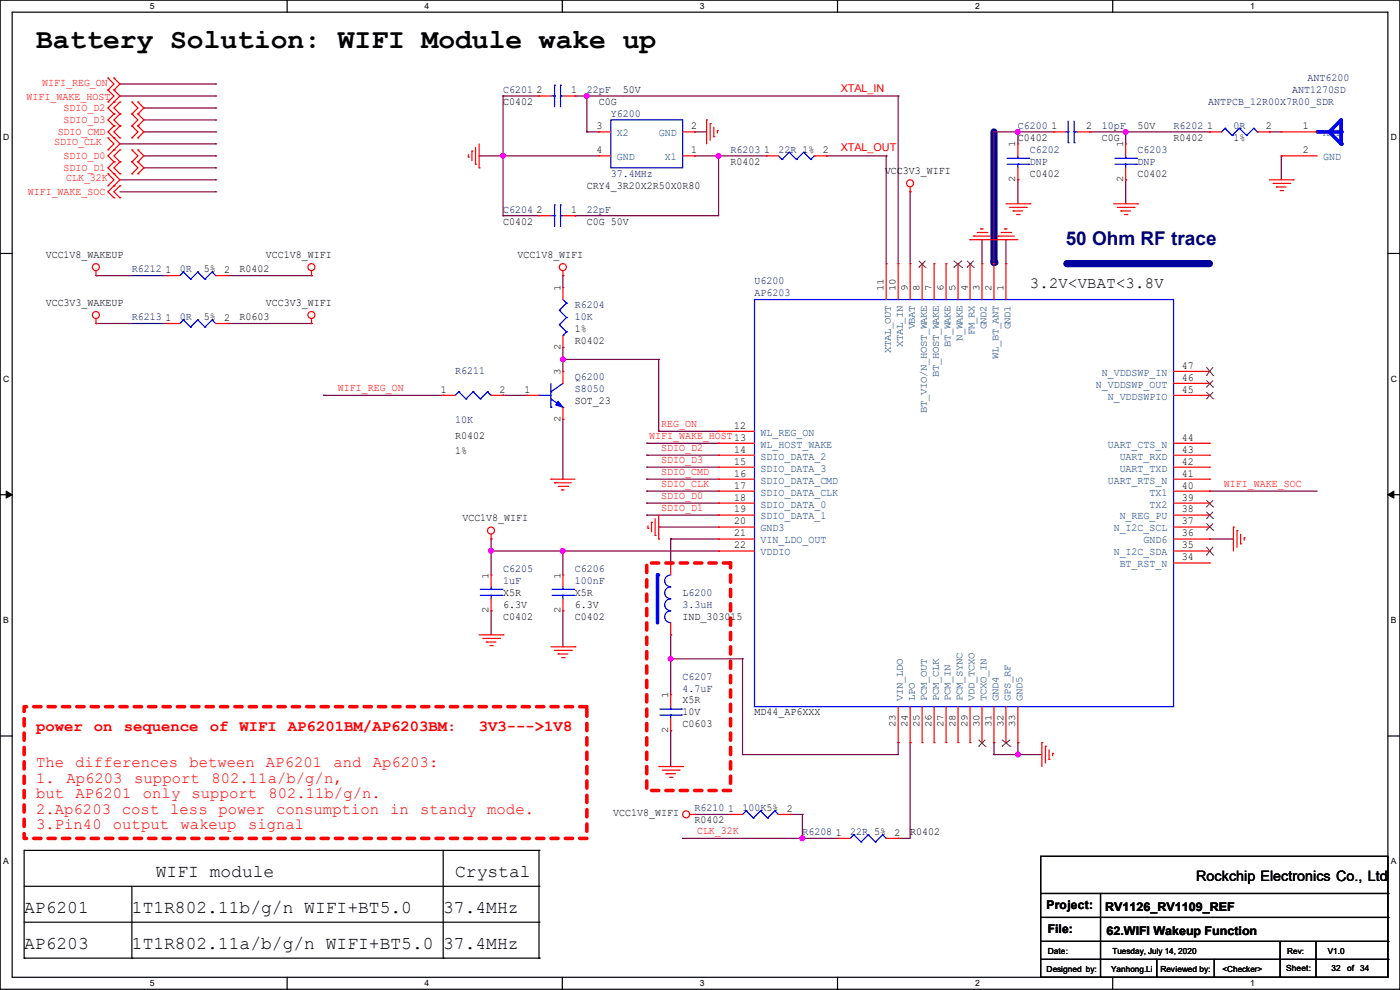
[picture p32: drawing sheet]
<svg xmlns="http://www.w3.org/2000/svg" width="297mm" height="210mm" viewBox="0 0 297 210" stroke-linecap="round" stroke-linejoin="round" font-family="sans-serif">
<defs><g id="words">
<text font-size="5.9" x="7.7" y="10.1">Battery Solution: WIFI Module wake up</text>
<text font-size="4" fill="#000080" x="226.1" y="52">50 Ohm RF trace</text>
<g font-size="3.8">
<text x="33.1" y="186">WIFI module</text>
<text x="96.6" y="186">Crystal</text>
<text x="5.1" y="193.6">AP6201</text>
<text x="28" y="193.6">1T1R802.11b/g/n WIFI+BT5.0</text>
<text x="94" y="193.6">37.4MHz</text>
<text x="5.1" y="201.3">AP6203</text>
<text x="28" y="201.3">1T1R802.11a/b/g/n WIFI+BT5.0</text>
<text x="94" y="201.3">37.4MHz</text>
</g>
<text font-size="3.3" x="218.5" y="61.1">3.2V&lt;VBAT&lt;3.8V</text>
<g font-size="3.3" fill="#f00">
<text x="7.7" y="155.2">power</text>
<text x="19.9" y="155.2">on</text>
<text x="26.2" y="155.2">sequence</text>
<text x="44.5" y="155.2">of</text>
<text x="50.8" y="155.2">WIFI</text>
<text x="61.1" y="155.2">AP6201BM/AP6203BM:</text>
<text x="101.6" y="155.2">3V3---&gt;1V8</text>
<text x="7.7" y="162.7">The</text>
<text x="7.7" y="166">1.</text>
<text x="14.1" y="166">Ap6203</text>
<text x="16" y="162.7">differences</text>
<text x="28.5" y="166">support</text>
<text x="40.2" y="162.7">between</text>
<text x="44.9" y="166">802.11a/b/g/n,</text>
<text x="56.4" y="162.7">AP6201</text>
<text x="70.7" y="162.7">and</text>
<text x="79.1" y="162.7">Ap6203:</text>
<text x="7.7" y="169.3">but</text>
<text x="7.7" y="172.6">2.Ap6203 cost less power consumption</text>
<text x="16" y="169.3">AP6201</text>
<text x="30.3" y="169.3">only</text>
<text x="40.6" y="169.3">support</text>
<text x="56.9" y="169.3">802.11b/g/n.</text>
<text x="82.8" y="172.6">in</text>
<text x="89.1" y="172.6">standy</text>
<text x="103.4" y="172.6">mode.</text>
<text x="7.7" y="175.9">3.Pin40</text>
<text x="24" y="175.9">output</text>
<text x="38.3" y="175.9">wakeup</text>
<text x="52.6" y="175.9">signal</text>
</g>
<text font-size="3" x="253.8" y="186.9">Rockchip Electronics Co., Ltd</text>
<g font-size="2.5">
<text x="222" y="192.9">Project:</text>
<text x="222.3" y="198">File:</text>
<text x="234.5" y="193.2">RV1126_RV1109_REF</text>
<text x="234.7" y="198.2">62.WIFI Wakeup Function</text>
</g>
<g font-size="2.3" fill="#000080">
<text x="277.4" y="17.1">ANT6200</text>
<text x="106.7" y="19.7">C6201</text>
<text x="124.5" y="19.7">22pF</text>
<text x="256.3" y="22.2">ANTPCB_12R00X7R00_SDR</text>
<text x="274.1" y="19.7">ANT1270SD</text>
<text x="129.6" y="24.8">Y6200</text>
<text x="215.9" y="27.3">C6200</text>
<text x="233.7" y="27.3">10pF</text>
<text x="249" y="27.3">R6202</text>
<text x="261.7" y="27.3">0R</text>
<text x="155" y="32.4">R6203</text>
<text x="165.1" y="32.4">22R 1%</text>
<text x="218.5" y="32.4">C6202</text>
<text x="218.5" y="34.9">DNP</text>
<text x="241.3" y="32.4">C6203</text>
<text x="241.3" y="34.9">DNP</text>
<text x="129.6" y="37.5">37.4MHz</text>
<text x="106.7" y="45.1">C6204</text>
<text x="124.5" y="45.1">22pF</text>
<text x="28" y="57.8">R6212</text>
<text x="38.1" y="57.8">0R</text>
<text x="122" y="65.4">R6204</text>
<text x="160.1" y="60.3">U6200</text>
<text x="160.1" y="62.9">AP6203</text>
<text x="28" y="67.9">R6213</text>
<text x="38.1" y="67.9">0R</text>
<text x="122" y="67.9">10K</text>
<text x="96.6" y="79.4">R6211</text>
<text x="122" y="80.6">Q6200</text>
<text x="122" y="83.2">S8050</text>
<text x="96.6" y="89.8">10K</text>
<text x="106.7" y="121.3">C6205</text>
<text x="106.7" y="123.8">1uF</text>
<text x="122" y="121.3">C6206</text>
<text x="122" y="123.8">100nF</text>
<text x="144.8" y="126.4">L6200</text>
<text x="144.8" y="128.9">3.3uH</text>
<text x="144.8" y="144.1">C6207</text>
<text x="144.8" y="146.7">4.7uF</text>
<text x="147.4" y="172.1">R6210</text>
<text x="157.5" y="172.1">100K5%</text>
<text x="170.2" y="177.2">R6208</text>
<text x="180.4" y="177.2">22R 5%</text>
</g>
<g font-size="2.3" fill="#f00">
<text x="5.6" y="21.2">WIFI_WAKE_HOST</text>
<text x="8.9" y="18.2">WIFI_REG_ON</text>
<text x="13.5" y="23.5">SDIO_D2</text>
<text x="178.4" y="19.4">XTAL_IN</text>
<text x="12.2" y="28.6">SDIO_CMD</text>
<text x="13.5" y="26">SDIO_D3</text>
<text x="11.5" y="30.9">SDIO_CLK</text>
<text x="13.5" y="33.7">SDIO_D0</text>
<text x="178.4" y="32.1">XTAL_OUT</text>
<text x="5.9" y="41.3">WIFI_WAKE_SOC</text>
<text x="13.5" y="36.2">SDIO_D1</text>
<text x="14" y="38.5">CLK_32K</text>
<text x="71.7" y="82.9">WIFI_REG_ON</text>
<text x="137.7" y="93.1">WIFI_WAKE_HOST13</text>
<text x="140.3" y="95.6">SDIO_D2</text>
<text x="140.3" y="90.6">REG_ON</text>
<text x="140.3" y="98.2">SDIO_D3</text>
<text x="140.3" y="100.7">SDIO_CMD</text>
<text x="140.3" y="105.8">SDIO_D0</text>
<text x="140.3" y="103.3">SDIO_CLK</text>
<text x="259.6" y="103.3">WIFI_WAKE_SOC</text>
<text x="140.3" y="108.3">SDIO_D1</text>
<text x="147.9" y="176.9">CLK_32K</text>
</g>
<g font-size="2.3">
<text x="106.7" y="22.2">C0402</text>
<text x="113.8" y="19.8">2</text>
<text x="121.2" y="19.8">1</text>
<text x="127" y="22.2">C0G</text>
<text x="132.1" y="19.7">50V</text>
<text x="126.5" y="27.4">3</text>
<text x="146.6" y="27.4">2</text>
<text x="215.9" y="29.8">C0402</text>
<text x="223.1" y="27.4">1</text>
<text x="230.4" y="27.4">2</text>
<text x="233.7" y="29.8">C0G</text>
<text x="241.3" y="27.3">50V</text>
<text x="249" y="29.8">R0402</text>
<text x="256.1" y="27.4">1</text>
<text x="261.7" y="29.8">1%</text>
<text x="268.5" y="27.4">2</text>
<text x="276.4" y="27.4">1</text>
<text x="126.5" y="32.5">4</text>
<text x="146.6" y="32.5">1</text>
<text x="155" y="34.9">R0402</text>
<text x="162.1" y="32.5">1</text>
<text x="174.5" y="32.5">2</text>
<text x="276.4" y="32.5">2</text>
<text x="124.5" y="40">CRY4_3R20X2R50X0R80</text>
<text x="187.7" y="37">VCC3V3_WIFI</text>
<text x="218.5" y="37.5">C0402</text>
<text x="241.3" y="37.5">C0402</text>
<text x="106.7" y="47.6">C0402</text>
<text x="113.8" y="45.2">2</text>
<text x="121.2" y="45.2">1</text>
<text x="124.5" y="47.6">C0G 50V</text>
<text x="9.7" y="54.7">VCC1V8_WAKEUP</text>
<text x="35.1" y="57.9">1</text>
<text x="43.2" y="57.8">5%</text>
<text x="47.5" y="57.9">2</text>
<text x="50.8" y="57.8">R0402</text>
<text x="56.4" y="54.7">VCC1V8_WIFI</text>
<text x="109.8" y="54.7">VCC1V8_WIFI</text>
<text x="9.7" y="64.9">VCC3V3_WAKEUP</text>
<text x="56.4" y="64.9">VCC3V3_WIFI</text>
<text x="35.1" y="68.1">1</text>
<text x="43.2" y="67.9">5%</text>
<text x="47.5" y="68.1">2</text>
<text x="50.8" y="67.9">R0603</text>
<text x="122" y="70.5">1%</text>
<text x="122" y="73">R0402</text>
<text x="93.5" y="83.3">1</text>
<text x="106" y="83.3">2</text>
<text x="111.3" y="83.3">1</text>
<text x="250.7" y="83.3">45</text>
<text x="250.7" y="80.8">46</text>
<text x="250.7" y="78.2">47</text>
<text x="122" y="85.7">SOT_23</text>
<text x="96.6" y="93.1">R0402</text>
<text x="155.7" y="90.9">12</text>
<text x="250.7" y="93.5">44</text>
<text x="96.6" y="96.4">1%</text>
<text x="155.7" y="96">14</text>
<text x="155.7" y="101.1">16</text>
<text x="155.7" y="98.6">15</text>
<text x="250.7" y="98.6">42</text>
<text x="250.7" y="96">43</text>
<text x="250.7" y="101.1">41</text>
<text x="155.7" y="106.2">18</text>
<text x="155.7" y="103.6">17</text>
<text x="250.7" y="106.2">39</text>
<text x="250.7" y="103.6">40</text>
<text x="98.1" y="110.6">VCC1V8_WIFI</text>
<text x="155.7" y="108.7">19</text>
<text x="155.7" y="111.3">20</text>
<text x="155.7" y="113.8">21</text>
<text x="250.7" y="111.3">37</text>
<text x="250.7" y="108.7">38</text>
<text x="250.7" y="113.8">36</text>
<text x="155.7" y="116.3">22</text>
<text x="250.7" y="116.3">35</text>
<text x="250.7" y="118.9">34</text>
<text x="106.7" y="131.4">C0402</text>
<text x="106.7" y="126.4">X5R</text>
<text x="106.7" y="128.9">6.3V</text>
<text x="122" y="131.4">C0402</text>
<text x="122" y="126.4">X5R</text>
<text x="122" y="128.9">6.3V</text>
<text x="144.8" y="131.4">IND_303015</text>
<text x="144.8" y="149.2">X5R</text>
<text x="144.8" y="154.3">C0603</text>
<text x="144.8" y="151.8">10V</text>
<text x="160.1" y="151.8">MD44_AP6XXX</text>
<text x="130.1" y="173.1">VCC1V8_WIFI</text>
<text x="154.5" y="172.2">1</text>
<text x="166.9" y="172.2">2</text>
<text x="147.4" y="174.6">R0402</text>
<text x="177.3" y="177.3">1</text>
<text x="189.8" y="177.3">2</text>
<text x="193.1" y="177.2">R0402</text>
</g>
<g font-size="2.3" fill="#004080">
<text x="130.9" y="28.9">X2</text>
<text x="139.7" y="28.9">GND</text>
<text x="280.7" y="28.9">ANT</text>
<text x="130.9" y="34">GND</text>
<text x="141" y="34">X1</text>
<text x="280.7" y="34">GND</text>
<text x="232.5" y="82.3">N_VDDSWP_OUT</text>
<text x="233.7" y="79.7">N_VDDSWP_IN</text>
<text x="235" y="84.8">N_VDDSWPIO</text>
<text x="161.3" y="95">WL_HOST_WAKE</text>
<text x="161.3" y="92.4">WL_REG_ON</text>
<text x="235" y="95">UART_CTS_N</text>
<text x="161.3" y="97.5">SDIO_DATA_2</text>
<text x="161.3" y="100">SDIO_DATA_3</text>
<text x="237.5" y="100">UART_TXD</text>
<text x="237.5" y="97.5">UART_RXD</text>
<text x="161.3" y="107.7">SDIO_DATA_0</text>
<text x="161.3" y="105.1">SDIO_DATA_CLK</text>
<text x="161.3" y="102.6">SDIO_DATA_CMD</text>
<text x="235" y="102.6">UART_RTS_N</text>
<text x="243.9" y="107.7">TX2</text>
<text x="243.9" y="105.1">TX1</text>
<text x="161.3" y="110.2">SDIO_DATA_1</text>
<text x="161.3" y="112.7">GND3</text>
<text x="236.3" y="112.7">N_I2C_SCL</text>
<text x="237.5" y="110.2">N_REG_PU</text>
<text x="161.3" y="117.8">VDDIO</text>
<text x="161.3" y="115.3">VIN_LDO_OUT</text>
<text x="236.3" y="117.8">N_I2C_SDA</text>
<text x="242.6" y="115.3">GND6</text>
<text x="237.5" y="120.4">BT_RST_N</text>
</g>
<g font-size="2.1">
<text x="215.4" y="31.3" transform="rotate(-90 215.4 31.3)">1</text>
<text x="238.3" y="31.3" transform="rotate(-90 238.3 31.3)">1</text>
<text x="215.4" y="38.7" transform="rotate(-90 215.4 38.7)">2</text>
<text x="238.3" y="38.7" transform="rotate(-90 238.3 38.7)">2</text>
<text x="118.9" y="61.8" transform="rotate(-90 118.9 61.8)">1</text>
<text x="187.5" y="61.8" transform="rotate(-90 187.5 61.8)">11</text>
<text x="190" y="61.8" transform="rotate(-90 190 61.8)">10</text>
<text x="192.5" y="61.8" transform="rotate(-90 192.5 61.8)">9</text>
<text x="195.1" y="61.8" transform="rotate(-90 195.1 61.8)">8</text>
<text x="197.6" y="61.8" transform="rotate(-90 197.6 61.8)">7</text>
<text x="200.2" y="61.8" transform="rotate(-90 200.2 61.8)">6</text>
<text x="202.7" y="61.8" transform="rotate(-90 202.7 61.8)">5</text>
<text x="205.2" y="61.8" transform="rotate(-90 205.2 61.8)">4</text>
<text x="207.8" y="61.8" transform="rotate(-90 207.8 61.8)">3</text>
<text x="210.3" y="61.8" transform="rotate(-90 210.3 61.8)">2</text>
<text x="212.9" y="61.8" transform="rotate(-90 212.9 61.8)">1</text>
<text x="118.9" y="74.2" transform="rotate(-90 118.9 74.2)">2</text>
<text x="118.9" y="79.5" transform="rotate(-90 118.9 79.5)">3</text>
<text x="118.9" y="89.5" transform="rotate(-90 118.9 89.5)">2</text>
<text x="103.6" y="122.7" transform="rotate(-90 103.6 122.7)">1</text>
<text x="118.9" y="122.7" transform="rotate(-90 118.9 122.7)">1</text>
<text x="103.6" y="130.1" transform="rotate(-90 103.6 130.1)">2</text>
<text x="118.9" y="130.1" transform="rotate(-90 118.9 130.1)">2</text>
<text x="141.7" y="148.1" transform="rotate(-90 141.7 148.1)">1</text>
<text x="141.7" y="155.5" transform="rotate(-90 141.7 155.5)">2</text>
<text x="190" y="154.2" transform="rotate(-90 190 154.2)">23</text>
<text x="192.5" y="154.2" transform="rotate(-90 192.5 154.2)">24</text>
<text x="195.1" y="154.2" transform="rotate(-90 195.1 154.2)">25</text>
<text x="197.6" y="154.2" transform="rotate(-90 197.6 154.2)">26</text>
<text x="200.2" y="154.2" transform="rotate(-90 200.2 154.2)">27</text>
<text x="202.7" y="154.2" transform="rotate(-90 202.7 154.2)">28</text>
<text x="205.2" y="154.2" transform="rotate(-90 205.2 154.2)">29</text>
<text x="207.8" y="154.2" transform="rotate(-90 207.8 154.2)">30</text>
<text x="210.3" y="154.2" transform="rotate(-90 210.3 154.2)">31</text>
<text x="212.9" y="154.2" transform="rotate(-90 212.9 154.2)">32</text>
<text x="215.4" y="154.2" transform="rotate(-90 215.4 154.2)">33</text>
</g>
<g font-size="2.1" fill="#004080">
<text x="194.1" y="69.9" transform="rotate(-90 194.1 69.9)">VBAT</text>
<text x="206.8" y="71.2" transform="rotate(-90 206.8 71.2)">FM_RX</text>
<text x="209.3" y="69.9" transform="rotate(-90 209.3 69.9)">GND2</text>
<text x="214.4" y="69.9" transform="rotate(-90 214.4 69.9)">GND1</text>
<text x="189" y="75" transform="rotate(-90 189 75)">XTAL_OUT</text>
<text x="191.5" y="73.7" transform="rotate(-90 191.5 73.7)">XTAL_IN</text>
<text x="201.7" y="73.7" transform="rotate(-90 201.7 73.7)">BT_WAKE</text>
<text x="204.2" y="72.4" transform="rotate(-90 204.2 72.4)">N_WAKE</text>
<text x="211.8" y="76.2" transform="rotate(-90 211.8 76.2)">WL_BT_ANT</text>
<text x="199.1" y="80.1" transform="rotate(-90 199.1 80.1)">BT_HOST_WAKE</text>
<text x="196.6" y="87.7" transform="rotate(-90 196.6 87.7)">BT_VIO/N_HOST_WAKE</text>
<text x="191.5" y="148.6" transform="rotate(-90 191.5 148.6)">VIN_LDO</text>
<text x="194.1" y="148.6" transform="rotate(-90 194.1 148.6)">LPO</text>
<text x="196.6" y="148.6" transform="rotate(-90 196.6 148.6)">PCM_OUT</text>
<text x="199.1" y="148.6" transform="rotate(-90 199.1 148.6)">PCM_CLK</text>
<text x="201.7" y="148.6" transform="rotate(-90 201.7 148.6)">PCM_IN</text>
<text x="204.2" y="148.6" transform="rotate(-90 204.2 148.6)">PCM_SYNC</text>
<text x="206.8" y="148.6" transform="rotate(-90 206.8 148.6)">VDD_TCXO</text>
<text x="209.3" y="148.6" transform="rotate(-90 209.3 148.6)">TCXO_IN</text>
<text x="211.8" y="148.6" transform="rotate(-90 211.8 148.6)">GND4</text>
<text x="214.4" y="148.6" transform="rotate(-90 214.4 148.6)">GPS_RF</text>
<text x="216.9" y="148.6" transform="rotate(-90 216.9 148.6)">GND5</text>
</g>
<g font-size="1.8">
<text x="31.8" y="1.9">5</text>
<text x="90.1" y="1.9">4</text>
<text x="148.5" y="1.9">3</text>
<text x="206.8" y="1.9">2</text>
<text x="265.2" y="1.9">1</text>
<text x=".7" y="29.8">D</text>
<text x="295.1" y="29.8">D</text>
<text x=".7" y="80.9">C</text>
<text x="295.1" y="80.9">C</text>
<text x=".7" y="132.1">B</text>
<text x="295.1" y="132.1">B</text>
<text x=".7" y="183.3">A</text>
<text x="295.1" y="183.3">A</text>
<text x="222.3" y="202.3">Date:</text>
<text x="236" y="202.3">Tuesday, July 14, 2020</text>
<text x="281.7" y="202.3">V1.0</text>
<text x="31.8" y="209.2">5</text>
<text x="90.1" y="209.2">4</text>
<text x="148.5" y="209.2">3</text>
<text x="206.8" y="209.2">2</text>
<text x="222" y="206.1">Designed by:</text>
<text x="235.7" y="206.1">Yanhong.Li</text>
<text x="246.2" y="206.1">Reviewed by:</text>
<text x="259.4" y="206.1">&lt;Checker&gt;</text>
<text x="265.2" y="209.2">1</text>
<text x="272.8" y="205.9">Sheet:</text>
<text x="282.5" y="205.9">32</text>
<text x="285.8" y="205.9">of 34</text>
</g>
<text font-size="1.7" x="273.1" y="202.3">Rev:</text>
</g></defs>
<path d="M0 0h297v209.8h-297zM2.6 2.6h291.8v204.7h-291.8z" fill="none" stroke="#000" stroke-width=".25"/>
<g fill="#fff">
<path d="M31.7 .3h1v2h-1z"/>
<path d="M31.7 207.6h1v1.9h-1z"/>
</g>
<path d="M60.9 0v2.6M60.9 207.3v2.5" fill="none" stroke="#000" stroke-width=".25"/>
<g fill="#fff">
<path d="M90.1 .3h1v2h-1z"/>
<path d="M90.1 207.6h1v1.9h-1z"/>
</g>
<path d="M119.3 0v2.6M119.3 207.3v2.5" fill="none" stroke="#000" stroke-width=".25"/>
<g fill="#fff">
<path d="M148.5 .3h.9v2h-.9z"/>
<path d="M148.5 207.6h.9v1.9h-.9z"/>
</g>
<path d="M177.7 0v2.6M177.7 207.3v2.5" fill="none" stroke="#000" stroke-width=".25"/>
<g fill="#fff">
<path d="M206.8 .3h1v2h-1z"/>
<path d="M206.8 207.6h1v1.9h-1z"/>
</g>
<path d="M236.1 0v2.6M236.1 207.3v2.5" fill="none" stroke="#000" stroke-width=".25"/>
<g fill="#fff">
<path d="M265.2 .3h1v2h-1z"/>
<path d="M265.2 207.6h1v1.9h-1z"/>
<path d="M.7 28.2h1.2v1.9h-1.2z"/>
<path d="M295.1 28.2h1.2v1.9h-1.2z"/>
<path d="M.7 79.3h1.2v2h-1.2z"/>
<path d="M295.1 79.3h1.2v2h-1.2z"/>
</g>
<path d="M0 53.8h2.6M294.4 53.8h2.6" fill="none" stroke="#000" stroke-width=".25"/>
<g fill="#fff">
<path d="M.7 130.5h1.2v2h-1.2z"/>
<path d="M295.1 130.5h1.1v2h-1.1z"/>
</g>
<path d="M0 104.9h2.6M294.4 104.9h2.6" fill="none" stroke="#000" stroke-width=".25"/>
<path d="M1.3 104.2l1.3 .7-1.3 .8zM294.4 104.9l1.3-.7v1.5z" fill="#000" stroke="#000" stroke-width=".21"/>
<g fill="#fff">
<path d="M.7 181.7h1.2v2h-1.2z"/>
<path d="M295.1 181.7h1.1v2h-1.1z"/>
</g>
<path d="M0 156.1h2.6M294.4 156.1h2.6" fill="none" stroke="#000" stroke-width=".25"/>
<path d="M137.2 119.4h17.8v48.3h-17.8z" fill="none" stroke="#f00" stroke-width=".76" stroke-dasharray="1.5 1.5"/>
<path d="M226.4 55.9h30.2" fill="none" stroke="#0000a0" stroke-width="1.5"/>
<circle cx="226.4" cy="55.9" r=".76" fill="#0000a0"/>
<path d="M210.9 28v27.7" fill="none" stroke="#0000a0" stroke-width="1.5"/>
<circle cx="210.9" cy="55.7" r=".76" fill="#0000a0"/>
<g fill="none" stroke="#000" stroke-width=".25">
<path d="M5.1 195.6h109.2M5.1 188h109.2M28 188v15.2M94 180.4v22.8M114.3 180.4h.1M114.3 195.6h.1M114.3 188h.1M114.3 180.4h-109.2v22.8M114.3 180.4v22.8M220.8 181.7h73.6v25.6h-73.6zM220.8 189.5h73.6M220.8 194.6h73.6"/>
<path d="M220.8 199.7h73.6M233.5 189.5v17.8M271.6 199.7v7.6M279.2 199.7v7.6M294.4 189.5h.1M294.4 194.6h.1M294.4 199.7h.1M5.1 203.2h.1M5.1 203.2h109.2M28 203.2h.1M94 203.2h.1M114.3 203.2h.1"/>
<path d="M220.8 203.5h73.6M233.5 207.3h.1M245.4 207.3h.1M245.4 203.5v3.8M257.6 207.3h.1M257.6 203.5v3.8M271.6 207.3h.1M279.2 207.3h.1M294.4 203.5h.1"/>
</g>
<path d="M5.1 149.9h119.4v27.9h-119.4z" fill="none" stroke="#f00" stroke-width=".76" stroke-dasharray="1.5 1.5"/>
<g fill="none" stroke="#800040" stroke-width=".25">
<path d="M25.4 17.8h20.4M45.8 17.8h.1M25.4 20.4h20.4M25.4 30.5h20.4M25.4 38.1h20.4M30.5 28h15.3M30.5 33.1h15.3M30.5 22.9h15.3M30.5 25.4h15.3M30.5 35.6h15.3M45.8 30.5h.1M45.8 22.9h.1"/>
<path d="M45.8 25.4h.1M45.8 28h.1M45.8 33.1h.1M45.8 35.6h.1M45.8 20.4h.1M45.8 38.1h.1M101.6 33.1h.1M101.6 33.1h25.4M106.7 33.1h.1M106.7 20.4h.1M106.7 20.4h7.6M106.7 20.4v25.4"/>
<path d="M122 20.4h.1M122 20.4h68.5M124.5 20.4h.1M124.5 28h.1M124.5 28h2.5M124.5 20.4v7.6M147.4 28h.1M147.4 33.1h.1M147.4 28h2.5M147.4 33.1h15.2M152.4 33.1h.1M152.4 33.1v12.7h-30.4"/>
<path d="M175.3 33.1h.1M175.3 33.1h12.7M188 33.1h.1M188 33.1v22.8M190.5 20.4h.1M190.5 20.4v35.5M210.9 28h.1M210.9 28h12.7M210.9 28v27.9M215.9 28h.1M215.9 38.1h.1M215.9 28v2.5"/>
<path d="M215.9 38.1v5.1M231.2 28h.1M231.2 28h25.4M238.8 38.1h.1M238.8 28h.1M238.8 28v2.5M238.8 38.1v5.1M256.6 28h.1M269.3 28h.1M269.3 28h2.5M271.8 33.1h.1M271.8 33.1v5"/>
<path d="M20.4 58.5h.1M20.4 58.5h15.2M25.4 40.7h20.4M45.8 40.7h.1M48.3 58.5h17.8M66.1 58.5h.1M106.7 45.8h.1M106.7 45.8h7.6M119.4 58.5h.1M119.4 58.5v2.5M122 45.8h.1M193.1 40.7h.1"/>
<path d="M193.1 40.7v15.2M208.3 50.8h.1M208.3 50.8v5.1M213.4 50.8h.1M213.4 50.8v5.1M20.4 68.6h.1M20.4 68.6h15.2M48.3 68.6h17.8M66.1 68.6h.1M119.4 76.2h.1M119.4 73.7h.1M119.4 73.7v5.1"/>
<path d="M119.4 76.2h20.3M139.7 76.2h.1M139.7 76.2v15.3M68.6 83.9h.1M68.6 83.9h25.4M106.7 83.9h.1M106.7 83.9h5.1M119.4 88.9h.1M119.4 88.9v12.7M137.2 96.6h.1M137.2 99.1h.1M137.2 94h.1"/>
<path d="M137.2 96.6h15.2M137.2 99.1h15.2M137.2 94h15.2M139.7 91.5h.1M139.7 91.5h12.7M104.2 116.9h.1M104.2 114.3h.1M104.2 114.3v7.7M104.2 116.9h48.2M119.4 116.9h.1M119.4 116.9v5.1M137.2 106.7h.1"/>
<path d="M137.2 109.3h.1M137.2 101.6h.1M137.2 104.2h.1M137.2 104.2h15.2M137.2 106.7h15.2M137.2 109.3h15.2M137.2 101.6h15.2M139.7 111.8h.1M139.7 111.8h12.7M142.3 114.3h.1M142.3 114.3v5.1M142.3 114.3h10.1"/>
<path d="M256.6 104.2h.1M256.6 114.3h.1M256.6 104.2h22.8M256.6 114.3h5.1M104.2 129.6h.1M104.2 129.6v5.1M119.4 129.6h.1M119.4 129.6v7.6M142.3 139.7h.1M142.3 134.7h.1M142.3 139.7h15.2M142.3 134.7v12.7"/>
<path d="M157.5 139.7h.1M157.5 139.7v20.4M142.3 155h.1M142.3 155v7.6M190.5 157.5h.1M190.5 157.5v2.6h-33M193.1 157.5h.1M193.1 157.5v20.3h-2.6M210.9 157.5h.1M210.9 157.5v2.6M215.9 157.5h.1M215.9 157.5v2.6"/>
<path d="M144.8 177.8h.1M144.8 177.8h33M147.4 172.8h.1M147.4 172.8h7.6M157.5 160.1h.1M167.7 172.8h.1M167.7 172.8h2.5M170.2 177.8h.1M170.2 172.8h.1M170.2 172.8v5M190.5 177.8h.1M210.9 160.1h.1"/>
<path d="M210.9 160.1h10.1M215.9 160.1h.1"/>
</g>
<g fill="#f0f" stroke="#f0f" stroke-width=".25">
<circle cx="142.3" cy="139.7" r=".49"/>
<circle cx="124.5" cy="20.3" r=".49"/>
<circle cx="215.9" cy="28" r=".49"/>
<circle cx="106.7" cy="33" r=".49"/>
<circle cx="152.4" cy="33" r=".49"/>
<circle cx="104.2" cy="116.9" r=".49"/>
<circle cx="119.4" cy="116.9" r=".49"/>
<circle cx="238.8" cy="28" r=".49"/>
<circle cx="119.4" cy="76.2" r=".49"/>
<circle cx="215.9" cy="160" r=".49"/>
<circle cx="170.2" cy="177.8" r=".49"/>
</g>
<g fill="none" stroke="#f00" stroke-width=".25">
<path d="M22.9 19.1h.1M22.9 16.6h.1M22.9 16.6l1.3 1.2-1.3 1.3M22.9 19.1l1.3 1.3-1.3 1.2M24.2 19.1h.1M24.2 16.6h.1M24.2 16.6l1.2 1.2-1.2 1.3M24.2 19.1l1.2 1.3-2.5 2.5 1.3 1.3M22.9 31.8h.1M22.9 29.3h.1M22.9 21.6h.1M22.9 39.4h.1"/>
<path d="M22.9 36.9h.1M22.9 29.3l1.3 1.2-1.3 1.3M22.9 36.9l1.3 1.2-1.3 1.3M24.2 24.2h.1M24.2 21.6h.1M24.2 26.7h.1M24.2 29.3h.1M24.2 34.3h.1M24.2 31.8h.1M24.2 36.9h.1M24.2 39.4h.1M24.2 26.7l-1.3 1.3 2.5 2.5-2.5 2.6 1.3 1.2"/>
<path d="M24.2 24.2l-1.3 1.2 1.3 1.3M24.2 34.3l-1.3 1.3 2.5 2.5-2.5 2.6 1.3 1.3M25.4 24.2h.1M25.4 21.6h.1M25.4 26.7h.1M25.4 29.3h.1M25.4 34.3h.1M25.4 31.8h.1M25.4 36.9h.1M25.4 39.4h.1M25.4 26.7l-1.2 1.3 1.2 1.3M25.4 21.6l-1.2 1.3 1.2 1.3"/>
<path d="M25.4 24.2l-1.2 1.2 1.2 1.3M25.4 31.8l-1.2 1.3 1.2 1.2M25.4 39.4l-1.2 1.3 1.2 1.3M25.4 34.3l-1.2 1.3 1.2 1.3M28 24.2h.1M28 21.6h.1M28 26.7h.1M28 29.3h.1M28 34.3h.1M28 31.8h.1M28 36.9h.1M28 21.6l1.3 1.3-1.3 1.3"/>
<path d="M28 26.7l1.3 1.3-1.3 1.3M28 24.2l1.3 1.2-1.3 1.3M28 31.8l1.3 1.3-1.3 1.2M28 34.3l1.3 1.3-1.3 1.3M29.3 21.6h.1M29.3 24.2h.1M29.3 26.7h.1M29.3 29.3h.1M29.3 31.8h.1M29.3 34.3h.1M29.3 36.9h.1M29.3 21.6l1.2 1.3-1.2 1.3"/>
<path d="M29.3 24.2l1.2 1.2-1.2 1.3M29.3 31.8l1.2 1.3-1.2 1.2M29.3 26.7l1.2 1.3-1.2 1.3M29.3 34.3l1.2 1.3-1.2 1.3M99.4 33.3h.1M99.4 32.8v.5M100.1 32h.1M100.1 32v2.1M100.9 34.8h.1M100.9 31.3v3.5M101.6 35.6h.1M101.6 30.5v5.1"/>
<path d="M114.3 20.4h.1M114.3 20.4h2.6M119.4 20.4h2.6M122 20.4h.1M149.9 25.4h.1M149.9 25.4v5.1M150.7 26.2h.1M150.7 26.2v3.6M151.4 29h.1M151.4 27v2M152.2 27.7h.1M152.2 27.7v.5"/>
<path d="M193.1 39.7v1M215.9 30.5h.1M215.9 38.1h.1M215.9 30.5v2.6M215.9 35.6v2.5M223.6 28h.1M223.6 28h2.5M228.6 28h2.6M231.2 28h.1M256.6 28h.1M256.6 28h2.5M266.7 28h2.6"/>
<path d="M269.3 28h.1M269.3 38.1h5.1M270 38.9h3.6M270.8 39.7h.1M270.8 39.7h2M273.6 38.9h.1M274.4 38.1h.1M20.4 58.5h.1M20.4 57.4v1.1M24.2 42h.1M25.4 42h.1M35.6 58.5h.1"/>
<path d="M35.6 58.5h2.5M45.8 58.5h2.5M48.3 58.5h.1M66.1 58.5h.1M66.1 57.4v1.1M119.4 58.5h.1M119.4 57.4v1.1M193.1 40.7h.1M205.8 50.8h.1M205.8 50.8h10.1M206.5 50.1h.1M206.5 50.1h3.6"/>
<path d="M207.3 49.3h2M208.1 48.6h.1M208.1 48.6h.5M209.3 49.3h.1M210.9 50.8h.1M211.6 50.1h.1M211.6 50.1h3.6M212.4 49.3h2M213.1 48.6h.1M213.1 48.6h.6M213.4 43.2h5.1M214.2 44h3.5"/>
<path d="M214.4 49.3h.1M214.9 44.7h.1M214.9 44.7h2.1M215.7 45.5h.5M216.2 45.5h.1M217.7 44h.1M218.5 43.2h.1M236.3 43.2h5M237 44h3.6M237.8 44.7h.1M237.8 44.7h2M238.5 45.5h.6"/>
<path d="M239.1 45.5h.1M240.6 44h.1M241.3 43.2h.1M271.6 40.4h.5M272.1 40.4h.1M20.4 68.6h.1M20.4 67.6v1M66.1 68.6h.1M66.1 67.6v1M119.4 61h.1M119.4 73.7h.1M119.4 61v2.5"/>
<path d="M119.4 71.2v2.5M94 83.9h.1M94 83.9h2.6M104.2 83.9h2.5M106.7 83.9h.1M104.2 114.3h.1M104.2 113.3v1M116.9 101.6h.1M116.9 101.6h5.1M117.6 102.4h.1M117.6 102.4h3.6M118.4 103.2h2"/>
<path d="M119.2 103.9h.1M119.2 103.9h.5M120.4 103.2h.1M137.5 112.1h.1M137.5 111.5v.6M138.2 110.8h.1M138.2 110.8v2M139 113.6h.1M139 110v3.6M139.7 114.3h.1M139.7 109.3v5M261.7 111.8h.1"/>
<path d="M261.7 111.8v5.1M262.4 112.6h.1M262.4 112.6v3.5M263.2 115.4h.1M263.2 113.3v2.1M263.9 114.1h.1M263.9 114.1v.5M101.6 134.7h5.1M102.4 135.4h3.6M103.2 136.2h.1M103.2 136.2h2M103.9 136.9h.5"/>
<path d="M104.4 136.9h.1M106 135.4h.1M106.7 134.7h.1M116.9 137.2h5.1M117.6 138h3.6M118.4 138.7h.1M118.4 138.7h2M119.2 139.5h.5M119.4 122h.1M119.4 129.6h.1M119.4 122v2.5M119.4 127v2.6"/>
<path d="M119.7 139.5h.1M121.2 138h.1M122 137.2h.1M142.3 147.4h.1M142.3 155h.1M142.3 147.4v2.5M142.3 152.4v2.6M221 157.5h.1M221 157.5v5.1M221.8 158.3h.1M221.8 158.3v3.5M222.5 159v2.1"/>
<path d="M223.3 159.8h.1M223.3 159.8v.5M139.7 162.6h5.1M140.5 163.4h3.6M141.3 164.1h.1M141.3 164.1h2M142 164.9h.5M142.5 164.9h.1M144.1 163.4h.1M144.8 162.6h.1M146.3 172.8h1.1M147.4 172.8h.1"/>
<path d="M155 172.8h.1M155 172.8h2.5M165.1 172.8h2.6M167.7 172.8h.1M177.8 177.8h.1M177.8 177.8h2.6M188 177.8h2.5M190.5 177.8h.1M222.5 161.1h.1"/>
<circle cx="193.1" cy="38.9" r=".74"/>
<circle cx="20.3" cy="56.7" r=".74"/>
<circle cx="66.1" cy="56.7" r=".74"/>
<circle cx="119.4" cy="56.7" r=".74"/>
<circle cx="20.3" cy="66.8" r=".74"/>
<circle cx="66.1" cy="66.8" r=".74"/>
<circle cx="104.2" cy="112.5" r=".74"/>
<circle cx="145.6" cy="172.7" r=".74"/>
</g>
<g fill="none" stroke="#00f" stroke-width=".25">
<path d="M117.6 18.1h.1M117.6 18.1v4.5M118.9 18.1h.1M118.9 18.1v4.5M116.9 20.4h.7M117.6 20.4h.1M118.9 20.4h.1M118.9 20.4h.5M213.7 34.8h4.5M213.7 33.6h4.5M215.9 33.6h.1M215.9 34.8h.1"/>
<path d="M215.9 33.1v.5M215.9 34.8v.8M218.2 34.8h.1M218.2 33.6h.1M226.1 28h.5M226.6 28h.1M226.6 30.3h.1M226.6 25.7v4.6M227.9 30.3h.1M227.9 28h.1M227.9 28h.7M227.9 25.7v4.6"/>
<path d="M259.9 27.2h.1M259.9 27.2l-.8 .8M259.9 27.2l1.5 1.5M261.4 28.7h.1M262.9 27.2h.1M262.9 27.2l-1.5 1.5M262.9 27.2l1.6 1.5M264.5 28.7h.1M266 27.2h.1M266 27.2l-1.5 1.5M266 27.2l.7 .8M266.7 28h.1"/>
<path d="M38.9 57.7h.1M38.9 57.7l-.8 .8M38.9 57.7l1.5 1.5M40.4 59.2h.1M42 57.7h.1M42 57.7l-1.6 1.5M42 57.7l1.5 1.5M43.5 59.2h.1M45 57.7h.1M45 57.7l-1.5 1.5M45 57.7l.8 .8M45.8 58.5h.1"/>
<path d="M118.7 65.8h.1M118.7 68.9h.1M118.7 65.8l1.5 1.6M118.7 68.9l1.5 1.5M119.4 71.2h.1M119.4 63.5l.8 .8M120.2 64.3h.1M120.2 67.4h.1M120.2 70.4h.1M120.2 64.3l-1.5 1.5M120.2 67.4l-1.5 1.5M120.2 70.4l-.8 .8"/>
<path d="M97.3 83.1h.1M97.3 83.1l-.7 .8M97.3 83.1l1.5 1.5M98.8 84.6h.1M100.4 83.1h.1M100.4 83.1l-1.6 1.5M100.4 83.1l1.5 1.5M101.9 84.6h.1M103.4 83.1h.1M103.4 83.1l-1.5 1.5M103.4 83.1l.8 .8M104.2 83.9h.1"/>
<path d="M117.1 126.3h4.6M117.1 125h4.6M119.4 125h.1M119.4 126.3h.1M119.4 124.5v.5M119.4 126.3v.7M121.7 126.3h.1M121.7 125h.1M142.3 124.5a1.27 1.27 0 0 0-1.3 1.3 1.27 1.27 0 0 0 1.3 1.2 1.27 1.27 0 0 0-1.3 1.3 1.27 1.27 0 0 0 1.3 1.3 1.25 1.25 0 0 0-1.3 1.2 1.25 1.25 0 0 0 1.3 1.3M142.3 122a1.25 1.25 0 0 0-1.3 1.2 1.25 1.25 0 0 0 1.3 1.3M140 151.7h4.6M140 150.4h4.6"/>
<path d="M142.3 150.4h.1M142.3 151.7h.1M142.3 149.9v.5M142.3 151.7v.7M144.6 151.7h.1M144.6 150.4h.1M158.3 172h.1M158.3 172l-.8 .8M158.3 172l1.5 1.5M159.8 173.5h.1M161.3 172h.1M161.3 172l-1.5 1.5"/>
<path d="M161.3 172l1.6 1.5M162.9 173.5h.1M164.4 172h.1M164.4 172l-1.5 1.5M164.4 172l.7 .8M165.1 172.8h.1M181.1 177.1h.1M181.1 177.1l-.7 .7M181.1 177.1l1.6 1.5M182.7 178.6h.1M184.2 177.1h.1M184.2 177.1l-1.5 1.5"/>
<path d="M184.2 177.1l1.5 1.5M185.7 178.6h.1M187.2 177.1h.1M187.2 177.1l-1.5 1.5M187.2 177.1l.8 .7M188 177.8h.1"/>
</g>
<path d="M28 58.4h6.3" fill="none" stroke="#000080" stroke-width=".21"/>
<path d="M139.5 122v10.1" fill="none" stroke="#00f" stroke-width=".76"/>
<circle cx="139.5" cy="122" r=".38" fill="#00f"/>
<g fill="none" stroke="#f00" stroke-width=".25">
<path d="M127 28h.1M127 33.1h.1M127 33.1h2.6M127 28h2.6M144.8 33.1h2.6M144.8 28h2.6M147.4 33.1h.1M147.4 28h.1M238.8 30.5h.1M238.8 38.1h.1M238.8 30.5v2.6M238.8 35.6v2.5"/>
<path d="M188 55.9h.1M188 55.9v7.6M190.5 55.9h.1M190.5 55.9v7.6M193.1 55.9h.1M193.1 55.9v7.6M195.6 55.9h.1M195.6 55.9v7.6M198.2 55.9h.1M198.2 55.9v7.6M200.7 55.9h.1M200.7 55.9v7.6"/>
<path d="M203.2 55.9h.1M203.2 55.9v7.6M205.8 55.9h.1M205.8 55.9v7.6M208.3 55.9h.1M208.3 55.9v7.6M210.9 55.9h.1M210.9 55.9v7.6M213.4 55.9h.1M213.4 55.9v7.6M249 78.8h7.6M256.6 78.8h.1"/>
<path d="M152.4 94h.1M152.4 96.6h.1M152.4 99.1h.1M152.4 91.5h.1M152.4 94h7.7M152.4 96.6h7.7M152.4 99.1h7.7M152.4 91.5h7.7M249 94h7.6M249 96.6h7.6M249 99.1h7.6M249 83.9h7.6"/>
<path d="M249 81.3h7.6M256.6 99.1h.1M256.6 96.6h.1M256.6 94h.1M256.6 83.9h.1M256.6 81.3h.1M142.3 119.4h.1M142.3 119.4v2.6M152.4 116.9h.1M152.4 106.7h.1M152.4 104.2h.1M152.4 101.6h.1"/>
<path d="M152.4 109.3h.1M152.4 111.8h.1M152.4 114.3h.1M152.4 111.8h7.7M152.4 116.9h7.7M152.4 106.7h7.7M152.4 109.3h7.7M152.4 114.3h7.7M152.4 104.2h7.7M152.4 101.6h7.7M249 111.8h7.6M249 116.9h7.6"/>
<path d="M249 106.7h7.6M249 109.3h7.6M249 114.3h7.6M249 104.2h7.6M249 101.6h7.6M249 119.4h7.6M256.6 111.8h.1M256.6 116.9h.1M256.6 106.7h.1M256.6 109.3h.1M256.6 114.3h.1M256.6 104.2h.1"/>
<path d="M256.6 119.4h.1M256.6 101.6h.1M142.3 134.7h.1M142.3 132.1v2.6M190.5 157.5h.1M190.5 149.9v7.6M193.1 157.5h.1M193.1 149.9v7.6M195.6 157.5h.1M195.6 149.9v7.6M198.2 157.5h.1M198.2 149.9v7.6"/>
<path d="M200.7 157.5h.1M200.7 149.9v7.6M203.2 157.5h.1M203.2 149.9v7.6M205.8 157.5h.1M205.8 149.9v7.6M208.3 157.5h.1M208.3 149.9v7.6M210.9 157.5h.1M210.9 149.9v7.6M213.4 157.5h.1M213.4 149.9v7.6"/>
<path d="M215.9 157.5h.1M215.9 149.9v7.6"/>
</g>
<path d="M129.6 25.4h15.2v10.2h-15.2zM236.5 34.8h4.6M236.5 33.6h4.6M238.8 33.6h.1M238.8 34.8h.1M238.8 33.1v.5M238.8 34.8v.8M241.1 34.8h.1M241.1 33.6h.1M160.1 63.5h88.9v86.4h-88.9z" fill="none" stroke="#00f" stroke-width=".25"/>
<g fill="none" stroke="#804000" stroke-width=".21">
<path d="M194.9 56.7h.1M194.9 55.3l1.4 1.4M196.3 56.7h.1M196.3 55.3l-1.4 1.4M202.3 56.7h.1M202.3 55.3l1.8 1.4M204.1 56.7h.1M204.1 55.3l-1.8 1.4M205.1 56.7h.1M205.1 55.3l1.5 1.4M206.6 56.7h.1M206.6 55.3l-1.5 1.4"/>
<path d="M255.9 79.6h.1M255.9 77.9l1.5 1.7M257.4 79.6h.1M257.4 77.9l-1.5 1.7M255.9 84.6h.1M255.9 82.1h.1M255.9 83.2l1.5 1.4M255.9 80.7l1.5 1.4M257.4 84.6h.1M257.4 82.1h.1M257.4 83.2l-1.5 1.4M257.4 80.7l-1.5 1.4"/>
<path d="M255.9 112.5h.1M255.9 117.7h.1M255.9 107.5h.1M255.9 110h.1M255.9 111l1.5 1.5M255.9 116l1.5 1.7M255.9 106.1l1.5 1.4M255.9 108.6l1.5 1.4M257.4 112.5h.1M257.4 117.7h.1M257.4 107.5h.1M257.4 110h.1"/>
<path d="M257.4 111l-1.5 1.5M257.4 116l-1.5 1.7M257.4 106.1l-1.5 1.4M257.4 108.6l-1.5 1.4M207.6 158.3h.1M207.6 156.9l1.4 1.4M209 158.3h.1M209 156.9l-1.4 1.4M212.5 158.3h.1M212.5 156.9l1.8 1.4M214.3 158.3h.1M214.3 156.9l-1.8 1.4"/>
</g>
<path d="M279.4 28h5.1" fill="none" stroke="#00f" stroke-width=".76"/>
<circle cx="284.5" cy="28" r=".38" fill="#00f"/>
<path d="M284.5 25.4v5.1" fill="none" stroke="#00f" stroke-width=".76"/>
<circle cx="284.5" cy="30.5" r=".38" fill="#00f"/>
<path d="M282 28l2.5 2.5" fill="none" stroke="#00f" stroke-width=".76"/>
<circle cx="282" cy="28" r=".38" fill="#00f"/>
<path d="M284.5 25.4l-2.5 2.6" fill="none" stroke="#00f" stroke-width=".76"/>
<circle cx="282" cy="28" r=".38" fill="#00f"/>
<g fill="none" stroke="#f00" stroke-width=".25">
<path d="M162.6 33.1h.1M162.6 33.1h2.5M172.8 33.1h2.5M175.3 33.1h.1M271.8 28h.1M271.8 33.1h.1M271.8 28h7.6M271.8 33.1h7.6M114.3 45.8h.1M114.3 45.8h2.6M119.4 45.8h2.6M122 45.8h.1"/>
<path d="M35.6 68.6h.1M35.6 68.6h2.5M45.8 68.6h2.5M48.3 68.6h.1M119.4 78.8h.1M119.4 78.8v2.5M111.8 83.9h.1M111.8 83.9h2.5M119.4 88.9h.1M119.4 86.4v2.5M104.2 122h.1M104.2 129.6h.1"/>
<path d="M104.2 122v2.5M104.2 127v2.6"/>
</g>
<g fill="none" stroke="#00f" stroke-width=".25">
<path d="M165.1 33.1l.8 .7M165.9 33.8h.1M167.4 32.3h.1M167.4 32.3l-1.5 1.5M167.4 32.3l1.6 1.5M169 33.8h.1M170.5 32.3h.1M170.5 32.3l-1.5 1.5M170.5 32.3l1.5 1.5M172 33.8h.1M172.8 33.1h.1M172.8 33.1l-.8 .7"/>
<path d="M116.9 45.8h.7M117.6 43.5h.1M117.6 45.8h.1M117.6 43.5v4.5M118.9 45.8h.1M118.9 43.5h.1M118.9 45.8h.5M118.9 43.5v4.5M38.9 67.9h.1M38.9 67.9l-.8 .7M38.9 67.9l1.5 1.5M40.4 69.4h.1"/>
<path d="M42 67.9h.1M42 67.9l-1.6 1.5M42 67.9l1.5 1.5M43.5 69.4h.1M45 67.9h.1M45 67.9l-1.5 1.5M45 67.9l.8 .7M45.8 68.6h.1M114.3 83.9h.1M114.3 83.9h2.6M116.9 83.1h.1M116.9 86.4h.1"/>
<path d="M116.9 84.6l2.5 1.8M116.9 81.3v5.1M119.4 86.4h.1M119.4 81.3l-2.5 1.8M101.9 126.3h4.6M101.9 125h4.6M104.2 125h.1M104.2 126.3h.1M104.2 124.5v.5M104.2 126.3v.7M106.5 126.3h.1M106.5 125h.1"/>
</g>
<path d="M118.4 85.1l1 1.3-1.5-.5z" fill="#00f" stroke="#00f" stroke-width=".25"/>
<path d="M28 68.5h6.3" fill="none" stroke="#000080" stroke-width=".21"/>
<g fill="#f0f" stroke="#f0f" stroke-width=".25">
<circle cx="142.3" cy="139.7" r=".49"/>
<circle cx="124.5" cy="20.3" r=".49"/>
<circle cx="215.9" cy="28" r=".49"/>
<circle cx="106.7" cy="33" r=".49"/>
<circle cx="152.4" cy="33" r=".49"/>
<circle cx="104.2" cy="116.9" r=".49"/>
<circle cx="119.4" cy="116.9" r=".49"/>
<circle cx="238.8" cy="28" r=".49"/>
<circle cx="119.4" cy="76.2" r=".49"/>
<circle cx="215.9" cy="160" r=".49"/>
<circle cx="170.2" cy="177.8" r=".49"/>
</g>
<use href="#words"/>
</svg>
